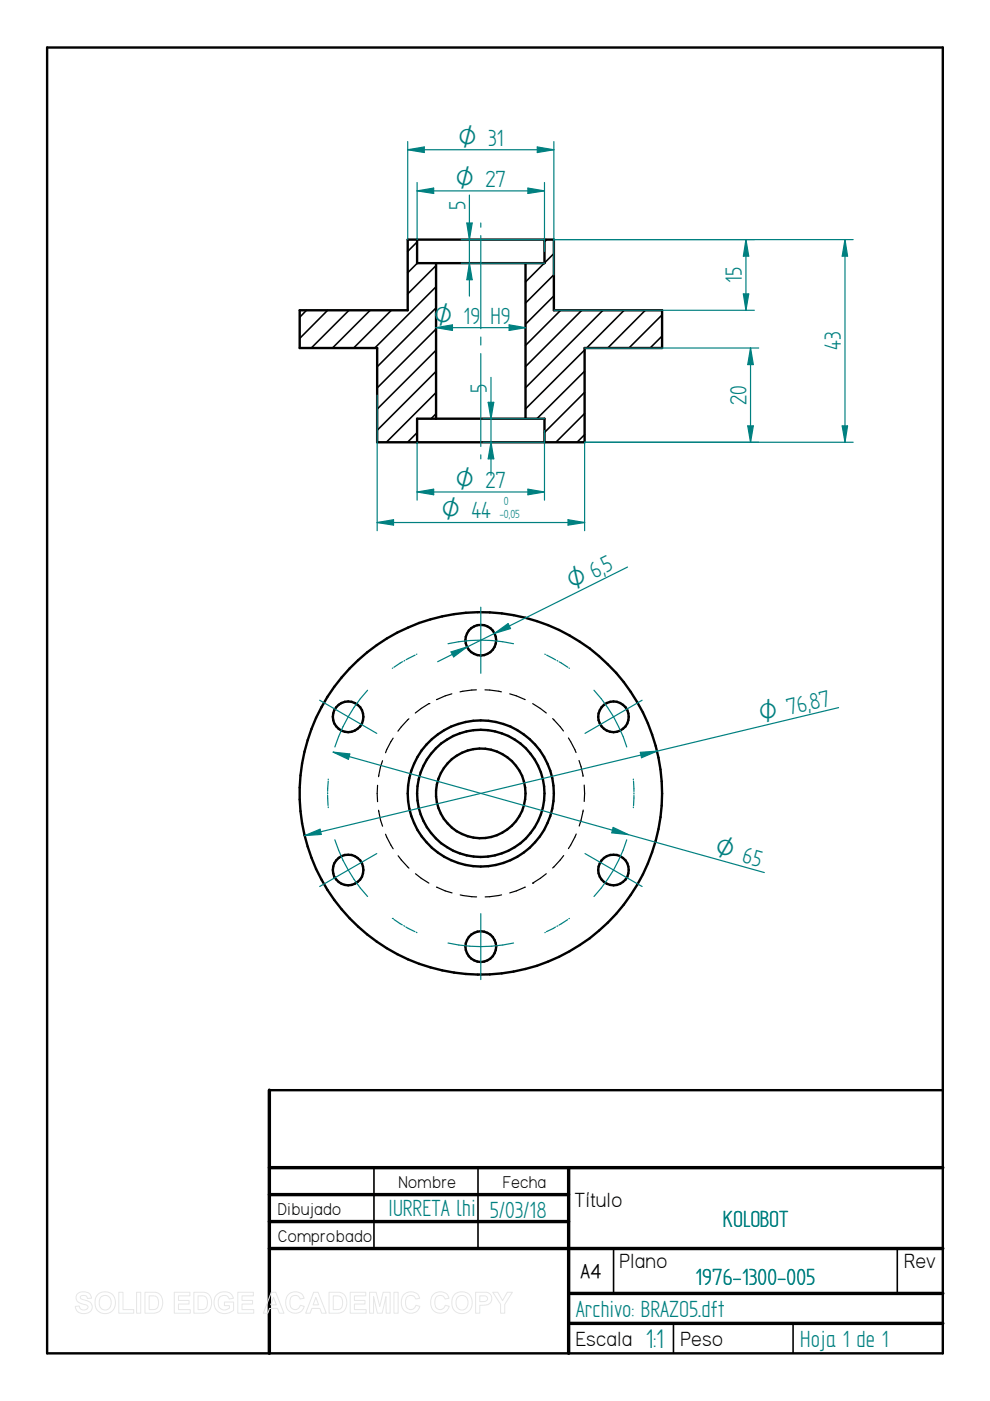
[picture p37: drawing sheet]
<svg xmlns="http://www.w3.org/2000/svg" width="210mm" height="297mm" viewBox="0 0 210 297" stroke-linecap="round" stroke-linejoin="round" font-family="sans-serif">
<defs><g id="words">
<text font-size="6.4" fill="#008080" x="136.9" y="285.7">1:1</text>
<g font-size="5.6" fill="#008080">
<text x="98.7" y="44.6" transform="rotate(-90 98.7 44.6)">5</text>
<text x="157.3" y="60" transform="rotate(-90 157.3 60)">15</text>
<text x="178.3" y="74.3" transform="rotate(-90 178.3 74.3)">43</text>
<text x="103.3" y="83.2" transform="rotate(-90 103.3 83.2)">5</text>
<text x="158.2" y="85.9" transform="rotate(-90 158.2 85.9)">20</text>
<text x="128.5" y="121.5" transform="rotate(-26 128.5 121.5)">5</text>
<text x="172.1" y="150.5" transform="rotate(-13 172.1 150.5)">87</text>
<text x="82.3" y="257.7">IURRETA lhi</text>
<text x="103.8" y="258.2">5/03/18</text>
<text x="153.3" y="260.1">KOLOBOT</text>
<text x="147.4" y="272.5">1976-1300-005</text>
<text x="122.1" y="279.1">Archivo: BRAZO5.dft</text>
<text x="169.7" y="285.5">Hoja 1 de 1</text>
</g>
<g font-size="5.4" fill="#008080">
<text x="97.2" y="30.9">O 31</text>
<text x="96.6" y="39.6">O 27</text>
<text x="91.9" y="68.6">O 19 H9</text>
<text x="96.6" y="103.4">O 27</text>
<text x="93.6" y="109.9">O 44</text>
<text x="121.3" y="125.1" transform="rotate(-26 121.3 125.1)">O 6,</text>
<text x="161.4" y="153.1" transform="rotate(-13 161.4 153.1)">O 76,</text>
<text x="151.3" y="181.1" transform="rotate(16 151.3 181.1)">O 65</text>
</g>
<g font-size="4.9">
<text x="121.8" y="255.9">Título</text>
<text x="131.4" y="268.8">Plano</text>
<text x="191.7" y="268.8">Rev</text>
<text x="122.1" y="285.3">Escala</text>
<text x="144.3" y="285.3">Peso</text>
</g>
<text font-size="4.7" x="123.1" y="271">A4</text>
<g font-size="4.1">
<text x="84.5" y="251.8">Nombre</text>
<text x="106.6" y="251.8">Fecha</text>
<text x="58.9" y="257.6">Dibujado</text>
<text x="58.9" y="263.3">Comprobado</text>
</g>
<g font-size="2.8" fill="#008080">
<text x="106.8" y="107.1">0</text>
<text x="105.9" y="109.9">-0,05</text>
</g>
</g></defs>
<g fill="none" stroke="#000" stroke-width=".51">
<path d="M10 10.1h189.9v276.8h-189.9zM88.4 50.8v5h27v-5M92.5 55.8v33M111.4 55.8v33M63.5 65.8h22.9v-15h31v15h23v8h-16.4v20h-44v-20h-16.5zM88.4 93.8v-5h27v5M57.1 231.1h142.8"/>
<circle cx="101.9" cy="135.7" r="3.3"/>
<circle cx="73.8" cy="152" r="3.2"/>
<circle cx="130.1" cy="152" r="3.2"/>
<circle cx="101.9" cy="168.2" r="38.4"/>
<circle cx="101.9" cy="168.2" r="9.5"/>
<circle cx="101.9" cy="168.2" r="15.5"/>
<circle cx="102" cy="168.2" r="13.5"/>
<circle cx="73.8" cy="184.5" r="3.2"/>
<circle cx="130.1" cy="184.5" r="3.2"/>
<circle cx="101.9" cy="200.7" r="3.3"/>
</g>
<path d="M57.1 231.1v55.8M57.1 247.6h142.8M57.1 253.3h63.5M57.1 259h63.5M120.6 247.6v39.3M57.1 264.7h142.8M120.6 274.2h79.3M120.6 280.6h79.3" fill="none" stroke="#000" stroke-width=".72"/>
<g fill="none" stroke="#000" stroke-width=".34">
<path d="M88.4 51.3l-2 2M88.5 55.8l-2.1 2M92.5 56.3l-6.1 6M115.4 55.8l-4 4M115.9 50.8l-.5 .5M117.4 53.8l-2 2M117.4 58.3l-6 6M65 65.8l-1.5 1.5M69.5 65.8l-6 6M74 65.8l-8 8M78.5 65.8l-8 8M83 65.8l-8 8"/>
<path d="M92.5 60.8l-13 13M92.5 65.3l-12.5 12.5M92.5 69.8l-12.5 12.5M92.5 74.3l-12.5 12.4M92.5 78.7l-12.5 12.5M117.4 62.7l-6 6M118.9 65.8l-7.5 7.4M123.4 65.8l-12 11.9M124 74.2l-12.6 12.5M124 78.7l-10.2 10.1M127.8 65.8l-16.4 16.4M132.3 65.8l-7.9 8"/>
<path d="M136.8 65.8l-7.9 8M140.4 66.8l-7.1 7M140.4 71.2l-2.6 2.6M88.4 91.7l-2 2.1M92.5 83.2l-10.6 10.6M92.5 87.7l-1.1 1.1M124 83.2l-8.6 8.5M124 87.7l-6.1 6.1M124 92.2l-1.7 1.6M79.3 247.6v17.1M101.3 247.6v17.1M130.1 264.8v9.4"/>
<path d="M190.2 264.8v9.4M142.8 280.6v6.3M168.1 280.6v6.3"/>
</g>
<g fill="none" stroke="#000" stroke-width=".25">
<path d="M83.4 156.5l-1.7 3.1M86.7 152.4l-2.3 2.6M90.9 149.2h.1M90.9 149.2l-2.8 2M95.8 147.1l-3.3 1.2M101 146.3l-3.5 .4M102.8 146.3l3.5 .4M108.1 147.1l3.2 1.2M112.9 149.2l2.9 2M117.2 152.4l2.3 2.6M120.5 156.5l1.6 3.1M80.1 166.5v3.5"/>
<path d="M80.3 171.8l.8 3.4M81.1 161.3l-.4 1.2-.4 2.2M81.7 176.9l1.7 3.1M122.2 176.8l-1.7 3.1M122.8 161.2l.8 3.4M123.7 171.7l-.9 3.4M123.9 166.5v3.4M84.4 181.4l2.3 2.7M88.1 185.3l2.8 1.9M92.5 188.1l3.3 1.2M97.6 189.7l3.4 .5M106.3 189.7l-3.4 .5"/>
<path d="M111.4 188.1l-3.3 1.2M112.9 187.2h.1M115.8 185.3l-2.9 1.9M119.5 181.4l-2.3 2.6"/>
</g>
<g fill="none" stroke="#008080" stroke-width=".25">
<path d="M117.4 50.8h63.5M124 93.8h56.9M178.6 90.3h1.1l-.5 3.5zM88 138.9l-1.9 1M88.4 138.7h-.1M95 136.5a32 32 0 0 1 13.9 0M101.9 128.7v14M115.5 138.7l.1 .1M115.9 138.9l1.9 1M67.8 148.5l12.1 7M77.9 146.3a32.9 32.9 0 0 0-6.9 12.1M83.3 141.6l-.1 .1"/>
<path d="M85.3 140.3l-1.8 1.2M85.8 140l-.2 .2M118.1 140l.2 .2M118.6 140.3l1.8 1.2M120.6 141.6l.1 .1M125.9 146.3a31.4 31.4 0 0 1 7 12.1M136.1 148.5l-12.1 7M69.5 168.1v.2M69.5 168.6l.1 2.2M69.6 165.2v.1M69.6 171.1v.1M69.6 165.6l-.1 2.2"/>
<path d="M71 178.1a32.9 32.9 0 0 0 6.9 12M132.9 178.1a31.4 31.4 0 0 1-7 12M134.3 165.2v.2M134.3 171.1v.1M134.3 165.7l.1 2.1M134.4 168.7l-.1 2.1M134.4 168.1v.3M79.9 181l-12.1 7M83.2 194.7h.1M83.5 194.9l1.8 1.2M85.6 196.3l.2 .1M86.1 196.6l1.9 .9"/>
<path d="M88.3 197.7h.1M95 199.9a32 32 0 0 0 13.9 0M101.9 193.7v14M115.6 197.7h-.1M117.8 196.6l-1.9 .9M118.3 196.3l-.2 .1M120.4 195l-1.9 1.1M120.7 194.7l-.1 .1M124 181l12.1 7"/>
</g>
<path d="M178.6 90.3h1.1l-.5 3.5z" fill="#008080"/>
<path d="M179.2 50.8l.5 3.5h-1.1z" fill="none" stroke="#008080" stroke-width=".25"/>
<path d="M179.2 50.8l.5 3.5h-1.1z" fill="#008080"/>
<path d="M179.2 50.8v43M177.8 150l-113.2 27.2M64.6 177.2l3.3-1.4 .2 1.1z" fill="none" stroke="#008080" stroke-width=".25"/>
<path d="M64.6 177.2l3.3-1.4 .2 1.1z" fill="#008080"/>
<path d="M135.8 159.5l3.5-.2-3.3 1.4z" fill="none" stroke="#008080" stroke-width=".25"/>
<path d="M135.8 159.5l3.5-.2-3.3 1.4z" fill="#008080"/>
<path d="M124 73.8h36.9M124 93.8h36.9M158.5 90.3h1.2l-.6 3.5z" fill="none" stroke="#008080" stroke-width=".25"/>
<path d="M158.5 90.3h1.2l-.6 3.5z" fill="#008080"/>
<path d="M159.1 73.8l.6 3.5h-1.2z" fill="none" stroke="#008080" stroke-width=".25"/>
<path d="M159.1 73.8l.6 3.5h-1.2z" fill="#008080"/>
<path d="M117.4 50.8h42.5M117.4 65.8h42.5M157.6 62.3h1.1l-.5 3.5zM159.1 73.8v20" fill="none" stroke="#008080" stroke-width=".25"/>
<path d="M157.6 62.3h1.1l-.5 3.5z" fill="#008080"/>
<path d="M158.2 50.8l.5 3.5h-1.1z" fill="none" stroke="#008080" stroke-width=".25"/>
<path d="M158.2 50.8l.5 3.5h-1.1z" fill="#008080"/>
<path d="M158.2 50.8v15M80 83.8v28.7M124 93.8v18.7M120.4 110.2l3.6 .6-3.6 .5z" fill="none" stroke="#008080" stroke-width=".25"/>
<path d="M120.4 110.2l3.6 .6-3.6 .5z" fill="#008080"/>
<path d="M80 110.8l3.4-.6v1.1z" fill="none" stroke="#008080" stroke-width=".25"/>
<path d="M80 110.8l3.4-.6v1.1z" fill="#008080"/>
<path d="M86.4 30v20.8M86.4 31.7l3.6-.5v1.1zM117.4 30v28.3M80 110.8h44" fill="none" stroke="#008080" stroke-width=".25"/>
<path d="M86.4 31.7l3.6-.5v1.1z" fill="#008080"/>
<path d="M113.9 31.2l3.5 .5-3.5 .6z" fill="none" stroke="#008080" stroke-width=".25"/>
<path d="M113.9 31.2l3.5 .5-3.5 .6z" fill="#008080"/>
<path d="M86.4 31.7h31M95.6 138.2l3.4-1-2.8 2.1zM133.1 120.2l-40.3 20.1" fill="none" stroke="#008080" stroke-width=".25"/>
<path d="M95.6 138.2l3.4-1-2.8 2.1z" fill="#008080"/>
<path d="M104.9 134.3l2.8-2.1 .5 1.1z" fill="none" stroke="#008080" stroke-width=".25"/>
<path d="M104.9 134.3l2.8-2.1 .5 1.1z" fill="#008080"/>
<path d="M70.7 159.5l91.4 25.5M70.7 159.5l3.5 .4-.3 1.1z" fill="none" stroke="#008080" stroke-width=".25"/>
<path d="M70.7 159.5l3.5 .4-.3 1.1z" fill="#008080"/>
<path d="M130 175.4l3.2 1.6-3.5-.4z" fill="none" stroke="#008080" stroke-width=".25"/>
<path d="M130 175.4l3.2 1.6-3.5-.4z" fill="#008080"/>
<path d="M102.4 93.8h13M102.4 88.8h13M104.1 93.8l.6 3.5h-1.2z" fill="none" stroke="#008080" stroke-width=".25"/>
<path d="M104.1 93.8l.6 3.5h-1.2z" fill="#008080"/>
<path d="M103.5 85.3h1.2l-.6 3.5z" fill="none" stroke="#008080" stroke-width=".25"/>
<path d="M103.5 85.3h1.2l-.6 3.5z" fill="#008080"/>
<path d="M97.8 55.8h17.6M97.8 50.8h17.6M99.5 55.8l.6 3.5h-1.1zM104.1 80v20.8" fill="none" stroke="#008080" stroke-width=".25"/>
<path d="M99.5 55.8l.6 3.5h-1.1z" fill="#008080"/>
<path d="M99 47.3h1.1l-.6 3.5z" fill="none" stroke="#008080" stroke-width=".25"/>
<path d="M99 47.3h1.1l-.6 3.5z" fill="#008080"/>
<path d="M88.4 38.7v12.1M115.4 38.7v14.6M88.4 40.5l3.5-.6v1.1zM99.5 41.4v21.4" fill="none" stroke="#008080" stroke-width=".25"/>
<path d="M88.4 40.5l3.5-.6v1.1z" fill="#008080"/>
<path d="M111.9 39.9l3.5 .6-3.5 .5z" fill="none" stroke="#008080" stroke-width=".25"/>
<path d="M111.9 39.9l3.5 .6-3.5 .5z" fill="#008080"/>
<path d="M88.4 40.5h27M101.9 47.3v.9M101.9 50v19.7M92.5 69.5l3.4-.6v1.2zM101.9 71.5v1.7M101.9 75v19.7M101.9 96.4v.9" fill="none" stroke="#008080" stroke-width=".25"/>
<path d="M92.5 69.5l3.4-.6v1.2z" fill="#008080"/>
<path d="M107.9 68.9l3.5 .6-3.5 .6z" fill="none" stroke="#008080" stroke-width=".25"/>
<path d="M107.9 68.9l3.5 .6-3.5 .6z" fill="#008080"/>
<path d="M92.5 69.5h18.9M88.4 93.8v12.2M115.4 91.3v14.7M88.4 104.3l3.5-.6v1.2z" fill="none" stroke="#008080" stroke-width=".25"/>
<path d="M88.4 104.3l3.5-.6v1.2z" fill="#008080"/>
<path d="M111.9 103.7l3.5 .6-3.5 .6z" fill="none" stroke="#008080" stroke-width=".25"/>
<path d="M111.9 103.7l3.5 .6-3.5 .6z" fill="#008080"/>
<path d="M88.4 104.3h27" fill="none" stroke="#008080" stroke-width=".25"/>
<g fill="none" stroke="#e6e6e6" stroke-width=".21">
<path d="M16.4 274.3a1.87 1.87 0 0 1 2.9 .6l.1 .4h-.9a.82 .82 0 0 0-.6-.7 .82 .82 0 0 0-.9 .5l.3 .3a2.86 2.86 0 0 1 2.2 1.2 1.44 1.44 0 0 1-1.7 1.9 1.61 1.61 0 0 1-1.8-1.5l.8-.1a.92 .92 0 0 0 .9 .8 .92 .92 0 0 0 .9-.7l-.4-.4a2.27 2.27 0 0 1-2-1.2v-.7zM20.7 274.4a2.26 2.26 0 0 1 2.9-.1 2.26 2.26 0 0 1 .8 2.7 2.2 2.2 0 0 1-2.8 1.4 2.2 2.2 0 0 1-1.4-2.8zM21.4 275a1.35 1.35 0 0 1 1.7-.1 1.35 1.35 0 0 1 .5 1.6 1.28 1.28 0 0 1-1.5 1.2 1.28 1.28 0 0 1-1.1-1.5l.1-.7zM25.2 274h.9v3.7h2.3v.7h-3.2zM29 274h.8v4.4h-.8zM30.7 274h1.7a2.01 2.01 0 0 1 2.1 2.6 1.85 1.85 0 0 1-2.1 1.8h-1.7zM31.6 274.7a1.68 1.68 0 0 1 1.8 .5 1.75 1.75 0 0 1-.5 2.4l-1.3 .1zM37 274h3.3v.7h-2.5v1h2.3v.8h-2.3v1.2h2.5v.7h-3.3zM41.1 274h1.7a2.01 2.01 0 0 1 2 2.6 1.85 1.85 0 0 1-2 1.8h-1.7zM42 274.7a1.68 1.68 0 0 1 1.8 .5 1.75 1.75 0 0 1-.6 2.4l-1.2 .1zM46 274.4a2.13 2.13 0 0 1 3.5 .9l-.9 .1a1.22 1.22 0 0 0-1.5-.7 1.22 1.22 0 0 0-.8 1.4 1.4 1.4 0 0 0 .7 1.5 1.4 1.4 0 0 0 1.6-.2v-.6h-1v-.7h1.9v1.7a2.42 2.42 0 0 1-3.1 .4 2.42 2.42 0 0 1-.9-3zM50.4 274h3.3v.7h-2.4v1h2.3v.8h-2.3v1.2h2.5v.7h-3.4z"/>
<path d="M57.5 274h1l1.7 4.4h-1l-.4-1h-1.7l-.3 1h-1zM58 275.1l.6 1.5h-1.2zM61.1 274.5a1.96 1.96 0 0 1 3.4 .8l-.9 .1a1.13 1.13 0 0 0-1.4-.7 1.13 1.13 0 0 0-.7 1.4 1.15 1.15 0 0 0 .7 1.5 1.15 1.15 0 0 0 1.5-.9l.8 .3a2.05 2.05 0 0 1-2.6 1.3 2.05 2.05 0 0 1-1.3-2.5l.2-.8zM66.5 274h.9l1.8 4.4h-1l-.4-1h-1.7l-.4 1h-.9zM67 275.1l.6 1.5h-1.2zM69.8 274h1.6a2.01 2.01 0 0 1 2.1 2.6 1.85 1.85 0 0 1-2 1.8h-1.7zM70.7 274.7a1.68 1.68 0 0 1 1.8 .5 1.75 1.75 0 0 1-.6 2.4l-1.2 .1zM74.3 274h3.3v.7h-2.5v1h2.3v.8h-2.3v1.2h2.5v.7h-3.3zM78.4 274h1.4l.7 3 .7-3h1.5v4.4h-.8l-.1-3.5-.8 3.5h-1l-.8-3.5v3.5h-.8zM83.5 274h.9v4.4h-.9zM85.6 274.5a1.96 1.96 0 0 1 3.4 .8l-.9 .1a1.13 1.13 0 0 0-1.4-.7 1.13 1.13 0 0 0-.7 1.4 1.15 1.15 0 0 0 .7 1.5 1.15 1.15 0 0 0 1.5-.9l.8 .3a2.05 2.05 0 0 1-2.5 1.3 2.05 2.05 0 0 1-1.4-2.5l.2-.8zM91.9 274.5a1.96 1.96 0 0 1 3.3 .8l-.8 .1a1.13 1.13 0 0 0-1.4-.7 1.13 1.13 0 0 0-.8 1.4 1.15 1.15 0 0 0 .8 1.5 1.15 1.15 0 0 0 1.4-.9l.8 .3a2.05 2.05 0 0 1-2.5 1.3 2.05 2.05 0 0 1-1.4-2.5l.2-.8z"/>
<path d="M96.4 274.4a2.26 2.26 0 0 1 2.8-.1 2.26 2.26 0 0 1 .8 2.7 2.2 2.2 0 0 1-2.8 1.4 2.2 2.2 0 0 1-1.4-2.8zM97 275a1.35 1.35 0 0 1 1.7-.1 1.35 1.35 0 0 1 .5 1.6 1.28 1.28 0 0 1-1.4 1.2 1.28 1.28 0 0 1-1.1-1.5l.1-.7zM100.8 274h1.5a1.45 1.45 0 0 1 1.7 .5 1.45 1.45 0 0 1-.1 1.8 2.66 2.66 0 0 1-2.2 .4v1.7h-.9zM101.7 274.7h.5a.82 .82 0 0 1 1.1 .8l-.3 .4-1.3 .1zM104.5 274h1l1.1 1.8 1-1.8h1l-1.6 2.6v1.8h-.9v-1.9z"/>
</g>
<use href="#words"/>
</svg>
